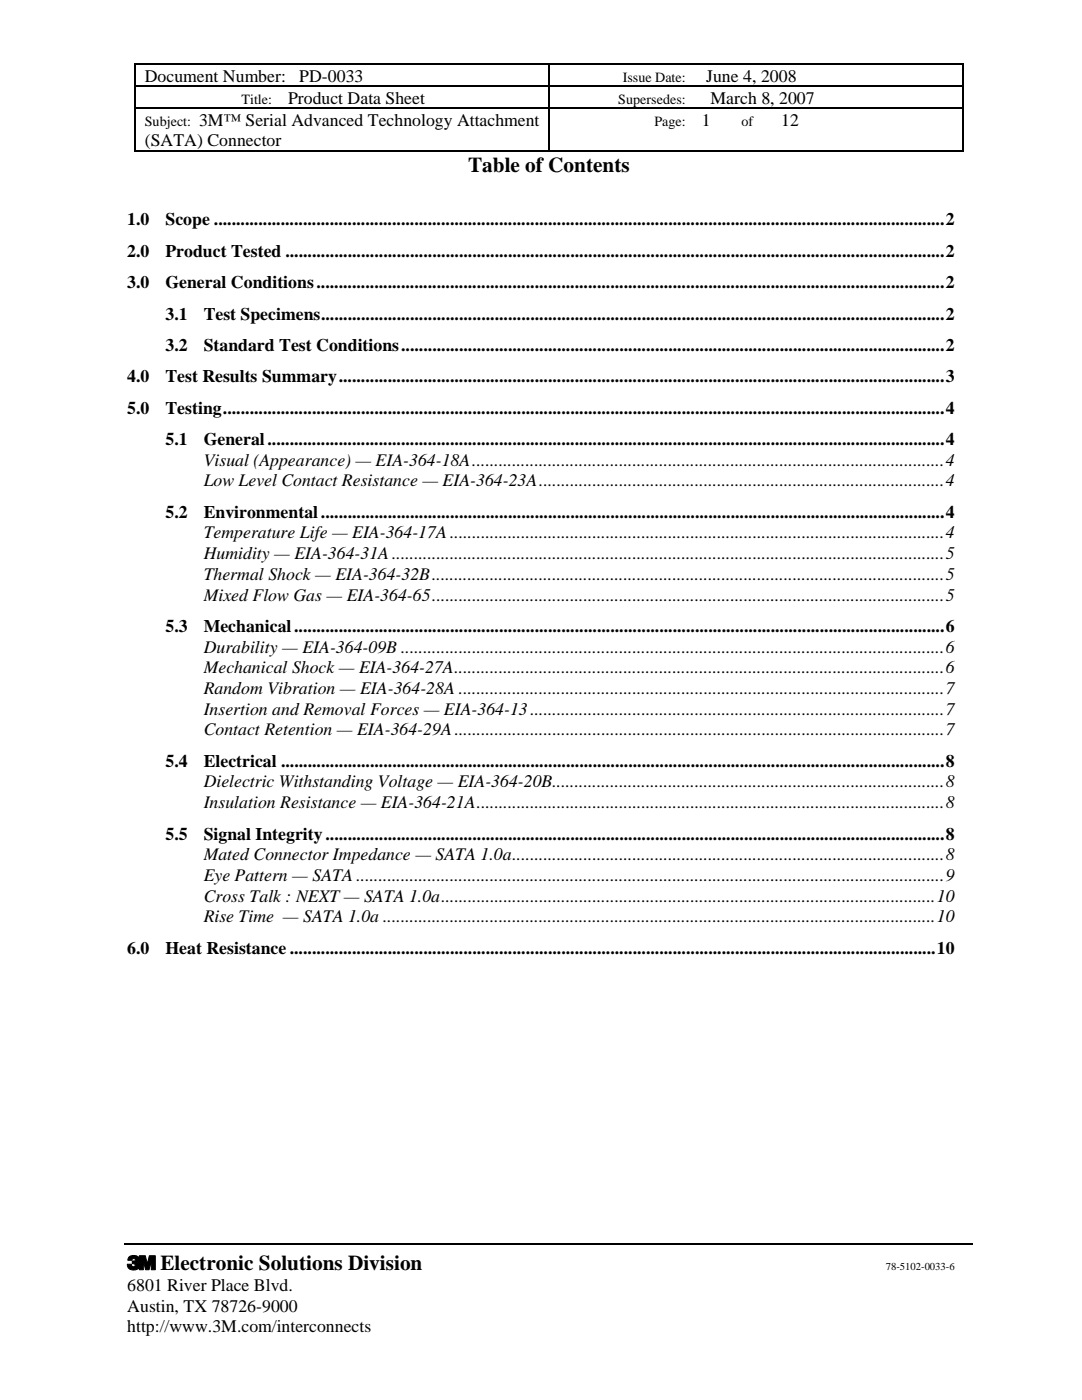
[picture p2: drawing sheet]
<svg xmlns="http://www.w3.org/2000/svg" width="216mm" height="279mm" viewBox="0 0 216 279" stroke-linecap="round" stroke-linejoin="round" font-family="sans-serif">
<defs><g id="words">
<g font-size="4.2">
<text x="93.4" y="34.4">Table of Contents</text>
<text x="25.4" y="253.4">3Electronic Solutions Division</text>
</g>
<g font-size="3.5">
<text x="28.9" y="16.3">Document Number:</text>
<text x="59.7" y="16.3">PD-0033</text>
<text x="140.9" y="16.3">June 4, 2008</text>
<text x="57.5" y="20.7">Product Data Sheet</text>
<text x="141.8" y="20.7">March 8, 2007</text>
<text x="28.9" y="29.2">(SATA) Connector</text>
<text x="39.7" y="25.1">3M™ Serial Advanced Technology Attachment</text>
<text x="140" y="25.1">1</text>
<text x="155.9" y="25.1">12</text>
<text x="25.4" y="45">1.0</text>
<text x="33" y="45">Scope ....................................................................................................................................................................2</text>
<text x="25.4" y="51.3">2.0</text>
<text x="33" y="51.3">Product Tested ....................................................................................................................................................2</text>
<text x="25.4" y="57.5">3.0</text>
<text x="33" y="57.5">General Conditions.............................................................................................................................................2</text>
<text x="33" y="63.8">3.1</text>
<text x="40.6" y="63.8">Test Specimens............................................................................................................................................2</text>
<text x="33" y="70.1">3.2</text>
<text x="40.6" y="70.1">Standard Test Conditions..........................................................................................................................2</text>
<text x="25.4" y="76.3">4.0</text>
<text x="33" y="76.3">Test Results Summary........................................................................................................................................3</text>
<text x="25.4" y="82.6">5.0</text>
<text x="33" y="82.6">Testing..................................................................................................................................................................4</text>
<text x="33" y="88.9">5.1</text>
<text x="40.6" y="88.9">General........................................................................................................................................................4</text>
<text x="40.6" y="92.9">Visual (Appearance) — EIA-364-18A..........................................................................................................4</text>
<text x="40.6" y="97.1">Low Level Contact Resistance — EIA-364-23A...........................................................................................4</text>
<text x="33" y="103.4">5.2</text>
<text x="40.6" y="103.4">Environmental............................................................................................................................................4</text>
<text x="40.6" y="107.5">Temperature Life — EIA-364-17A...............................................................................................................4</text>
<text x="40.6" y="111.6">Humidity — EIA-364-31A............................................................................................................................5</text>
<text x="40.6" y="115.7">Thermal Shock — EIA-364-32B...................................................................................................................5</text>
<text x="40.6" y="119.8">Mixed Flow Gas — EIA-364-65...................................................................................................................5</text>
<text x="33" y="126.2">5.3</text>
<text x="40.6" y="126.2">Mechanical..................................................................................................................................................6</text>
<text x="40.6" y="130.2">Durability — EIA-364-09B ..........................................................................................................................6</text>
<text x="40.6" y="134.4">Mechanical Shock — EIA-364-27A..............................................................................................................6</text>
<text x="40.6" y="138.5">Random Vibration — EIA-364-28A .............................................................................................................7</text>
<text x="40.6" y="142.6">Insertion and Removal Forces — EIA-364-13.............................................................................................7</text>
<text x="40.6" y="146.7">Contact Retention — EIA-364-29A..............................................................................................................7</text>
<text x="33" y="153.1">5.4</text>
<text x="40.6" y="153.1">Electrical .....................................................................................................................................................8</text>
<text x="40.6" y="157.1">Dielectric Withstanding Voltage — EIA-364-20B........................................................................................8</text>
<text x="40.6" y="161.3">Insulation Resistance — EIA-364-21A.........................................................................................................8</text>
<text x="33" y="167.6">5.5</text>
<text x="40.6" y="167.6">Signal Integrity...........................................................................................................................................8</text>
<text x="40.6" y="171.7">Mated Connector Impedance — SATA 1.0a.................................................................................................8</text>
<text x="40.6" y="175.8">Eye Pattern — SATA....................................................................................................................................9</text>
<text x="40.6" y="179.9">Cross Talk : NEXT — SATA 1.0a...............................................................................................................10</text>
<text x="40.6" y="184">Rise Time — SATA 1.0a ............................................................................................................................10</text>
<text x="25.4" y="190.4">6.0</text>
<text x="33" y="190.4">Heat Resistance .................................................................................................................................................10</text>
<text x="25.4" y="257.6">6801 River Place Blvd.</text>
<text x="25.4" y="261.8">Austin, TX 78726-9000</text>
<text x="25.4" y="265.9">http://www.3M.com/interconnects</text>
</g>
<g font-size="2.8">
<text x="124.2" y="16.3">Issue Date:</text>
<text x="48.2" y="20.7">Title:</text>
<text x="123.4" y="20.7">Supersedes:</text>
<text x="28.9" y="25.1">Subject:</text>
<text x="130.6" y="25.1">Page:</text>
<text x="148" y="25.1">of</text>
</g>
<text font-size="2.1" x="176.8" y="253.4">78-5102-0033-6</text>
</g></defs>
<path d="M26.9 12.7h.2v.3h-.2zM26.9 17.1h.2v.3h-.2zM109.4 12.7h.3v.3h-.3zM109.4 17.1h.3v.3h-.3zM192 12.7h.2v.3h-.2zM192 17.1h.2v.3h-.2zM26.9 21.5h.2v.3h-.2zM109.4 21.5h.3v.3h-.3zM192 21.5h.2v.3h-.2zM192 30h.2v.3h-.2z" fill="#000"/>
<g fill="none" stroke="#000" stroke-width=".25">
<path d="M26.9 12.8h82.5M27 13v4.1M27 17.4v4.1M27.1 17.2h82.3M109.5 13v4.1M109.5 17.4v4.1M109.7 12.8h82.3M109.7 17.2h82.3M192.1 13v4.1M192.1 17.4v4.1M26.9 30.2h82.5M27 21.8v8.5"/>
<path d="M27.1 21.6h82.3M109.5 21.8v8.5M109.7 21.6h82.3M109.7 30.2h82.3M192.1 21.8v8.5M24.9 248.3h169.3"/>
</g>
<use href="#words"/>
</svg>
